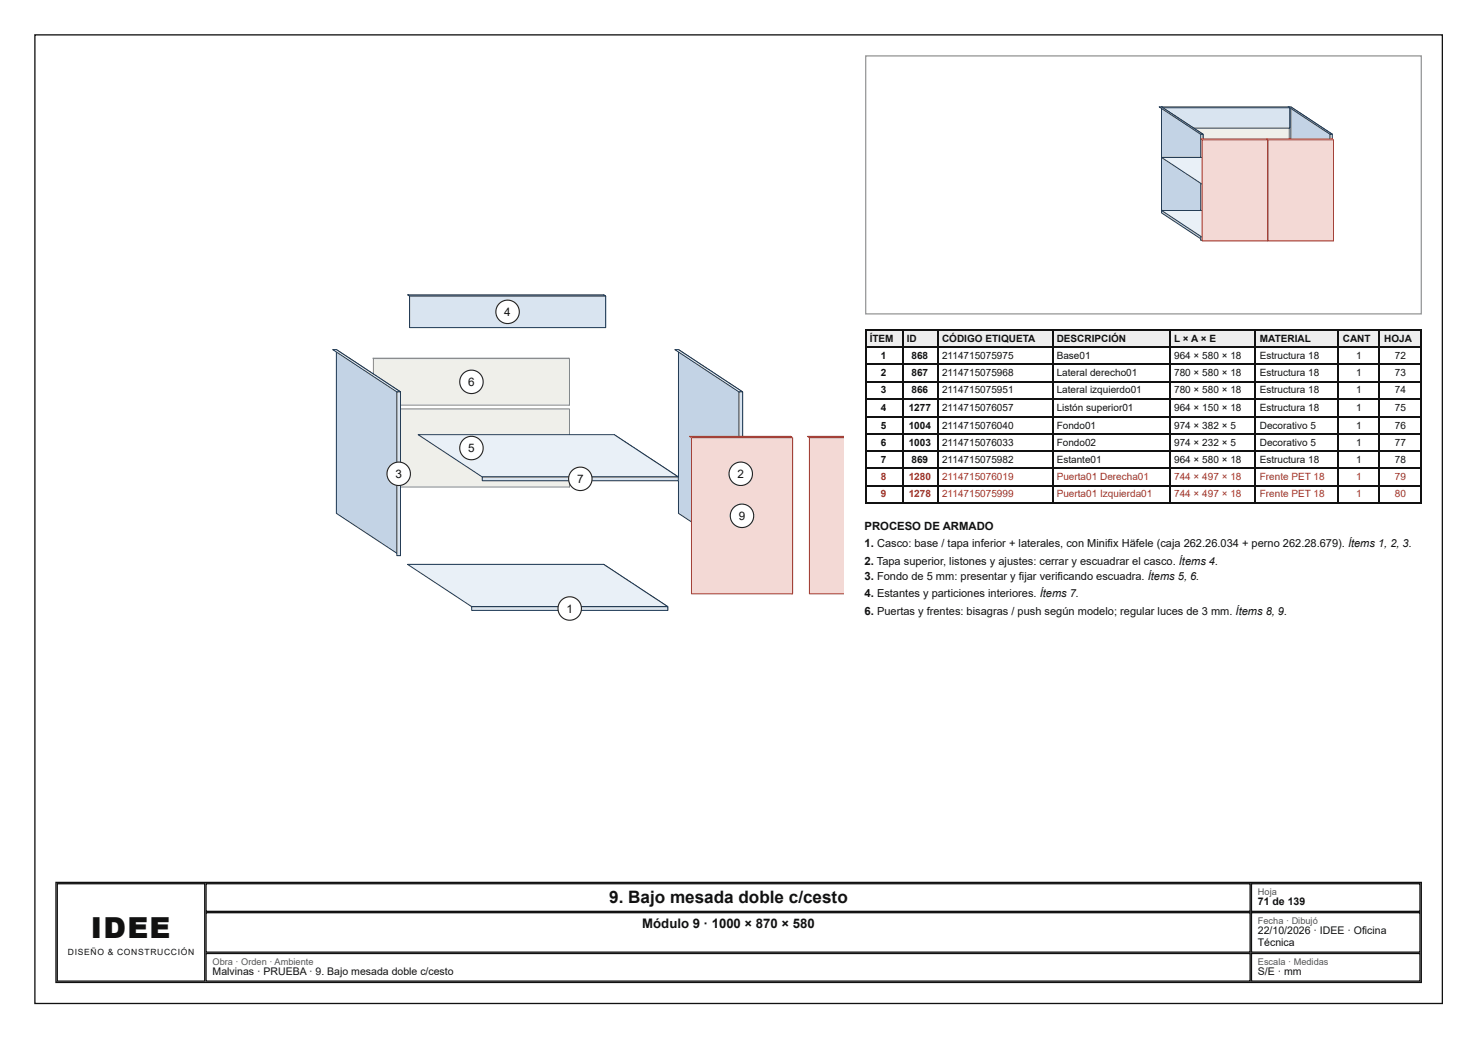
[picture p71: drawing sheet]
<svg xmlns="http://www.w3.org/2000/svg" width="297mm" height="210mm" viewBox="0 0 297 210" stroke-linecap="round" stroke-linejoin="round" font-family="sans-serif">
<defs><g id="words">
<text font-size="5.8" fill="#111" x="18.3" y="188.6">IDEE</text>
<text font-size="3.4" fill="#111" x="122.4" y="181.5">9. Bajo mesada doble c/cesto</text>
<text font-size="2.6" fill="#111" x="129.1" y="186.5">Módulo 9 · 1000 × 870 × 580</text>
<g font-size="2.4" fill="#111">
<text x="101.3" y="63.5">4</text>
<text x="94.1" y="77.6">6</text>
<text x="94.1" y="90.9">5</text>
<text x="79.5" y="96.1">3</text>
<text x="116" y="97.1">7</text>
<text x="148.2" y="96.1">2</text>
<text x="148.4" y="104.5">9</text>
<text x="113.8" y="123.2">1</text>
</g>
<g font-size="2.3" fill="#111">
<text x="173.7" y="106.6">PROCESO DE ARMADO</text>
<text x="173.7" y="110.1">1. Casco: base / tapa inferior + laterales, con Minifix Häfele (caja 262.26.034 + perno 262.28.679). Ítems 1, 2, 3.</text>
<text x="173.7" y="113.5">2. Tapa superior, listones y ajustes: cerrar y escuadrar el casco. Ítems 4.</text>
<text x="173.7" y="116.7">3. Fondo de 5 mm: presentar y fijar verificando escuadra. Ítems 5, 6.</text>
<text x="173.7" y="120.1">4. Estantes y particiones interiores. Ítems 7.</text>
<text x="173.7" y="123.6">6. Puertas y frentes: bisagras / push según modelo; regular luces de 3 mm. Ítems 8, 9.</text>
</g>
<g font-size="2.1" fill="#111">
<text x="252.8" y="182">71 de 139</text>
<text x="252.8" y="187.9">22/10/2026 · IDEE · Oficina</text>
<text x="252.8" y="190.2">Técnica</text>
<text x="42.7" y="196.1">Malvinas · PRUEBA · 9. Bajo mesada doble c/cesto</text>
<text x="252.8" y="196.1">S/E · mm</text>
</g>
<g font-size="2" fill="#111">
<text x="174.8" y="68.8">ÍTEM</text>
<text x="182.2" y="68.8">ID</text>
<text x="189.3" y="68.8">CÓDIGO ETIQUETA</text>
<text x="212.4" y="68.8">DESCRIPCIÓN</text>
<text x="236" y="68.8">L × A × E</text>
<text x="253.2" y="68.8">MATERIAL</text>
<text x="269.8" y="68.8">CANT</text>
<text x="278.2" y="68.8">HOJA</text>
<text x="177" y="72.2">1</text>
<text x="177" y="75.7">2</text>
<text x="183.2" y="72.2">868</text>
<text x="183.2" y="75.7">867</text>
<text x="189.3" y="72.2">2114715075975</text>
<text x="189.3" y="75.7">2114715075968</text>
<text x="212.4" y="72.2">Base01</text>
<text x="212.4" y="75.7">Lateral derecho01</text>
<text x="236" y="72.2">964 × 580 × 18</text>
<text x="236" y="75.7">780 × 580 × 18</text>
<text x="253.2" y="72.2">Estructura 18</text>
<text x="253.2" y="75.7">Estructura 18</text>
<text x="272.5" y="72.2">1</text>
<text x="272.5" y="75.7">1</text>
<text x="280.3" y="72.2">72</text>
<text x="280.3" y="75.7">73</text>
<text x="177" y="79.1">3</text>
<text x="177" y="82.5">4</text>
<text x="182.6" y="82.5">1277</text>
<text x="183.2" y="79.1">866</text>
<text x="189.3" y="79.1">2114715075951</text>
<text x="189.3" y="82.5">2114715076057</text>
<text x="212.4" y="79.1">Lateral izquierdo01</text>
<text x="212.4" y="82.5">Listón superior01</text>
<text x="236" y="79.1">780 × 580 × 18</text>
<text x="236" y="82.5">964 × 150 × 18</text>
<text x="253.2" y="79.1">Estructura 18</text>
<text x="253.2" y="82.5">Estructura 18</text>
<text x="272.5" y="79.1">1</text>
<text x="272.5" y="82.5">1</text>
<text x="280.3" y="79.1">74</text>
<text x="280.3" y="82.5">75</text>
<text x="177" y="86.3">5</text>
<text x="177" y="89.7">6</text>
<text x="182.6" y="86.3">1004</text>
<text x="182.6" y="89.7">1003</text>
<text x="189.3" y="86.3">2114715076040</text>
<text x="189.3" y="89.7">2114715076033</text>
<text x="212.4" y="86.3">Fondo01</text>
<text x="212.4" y="89.7">Fondo02</text>
<text x="236" y="86.3">974 × 382 × 5</text>
<text x="236" y="89.7">974 × 232 × 5</text>
<text x="253.2" y="86.3">Decorativo 5</text>
<text x="253.2" y="89.7">Decorativo 5</text>
<text x="272.5" y="86.3">1</text>
<text x="272.5" y="89.7">1</text>
<text x="280.3" y="86.3">76</text>
<text x="280.3" y="89.7">77</text>
<text x="177" y="93.1">7</text>
<text x="183.2" y="93.1">869</text>
<text x="189.3" y="93.1">2114715075982</text>
<text x="212.4" y="93.1">Estante01</text>
<text x="236" y="93.1">964 × 580 × 18</text>
<text x="253.2" y="93.1">Estructura 18</text>
<text x="272.5" y="93.1">1</text>
<text x="280.3" y="93.1">78</text>
</g>
<g font-size="2" fill="#a93226">
<text x="177" y="96.6">8</text>
<text x="177" y="100">9</text>
<text x="182.6" y="96.6">1280</text>
<text x="182.6" y="100">1278</text>
<text x="189.3" y="96.6">2114715076019</text>
<text x="189.3" y="100">2114715075999</text>
<text x="212.4" y="96.6">Puerta01 Derecha01</text>
<text x="212.4" y="100">Puerta01 Izquierda01</text>
<text x="236" y="96.6">744 × 497 × 18</text>
<text x="236" y="100">744 × 497 × 18</text>
<text x="253.2" y="96.6">Frente PET 18</text>
<text x="253.2" y="100">Frente PET 18</text>
<text x="272.5" y="96.6">1</text>
<text x="272.5" y="100">1</text>
<text x="280.3" y="96.6">79</text>
<text x="280.3" y="100">80</text>
</g>
<g font-size="1.9" fill="#555">
<text x="252.8" y="179.9">Hoja</text>
<text x="252.8" y="185.7">Fecha · Dibujó</text>
<text x="42.7" y="193.9">Obra · Orden · Ambiente</text>
<text x="252.8" y="193.9">Escala · Medidas</text>
</g>
<text font-size="1.7" fill="#111" x="13.6" y="192.1">DISEÑO &amp; CONSTRUCCIÓN</text>
</g></defs>
<path d="M7 7h282.9v194.7h-282.9z" fill="none" stroke="#111" stroke-width=".26"/>
<path d="M114.4 82.1v15.8" fill="none" stroke="#e2e2dc" stroke-width=".2"/>
<path d="M74.9 82.1l39.5 .1zM114.3 82.1l.1 .1v15.7l-.1-.1z" fill="none" stroke="#7f8c8d" stroke-width=".2"/>
<path d="M74.9 82.2h39.5" fill="none" stroke="#f7f7f3" stroke-width=".2"/>
<path d="M75 82.2h39.4v15.7h-39.4z" fill="#efefea"/>
<path d="M74.9 72l39.5 .1zM114.3 72l.1 .1v9.4l-.1-.1zM75 82.2h39.4v15.7h-39.4z" fill="none" stroke="#7f8c8d" stroke-width=".2"/>
<path d="M114.4 72v9.5" fill="none" stroke="#e2e2dc" stroke-width=".2"/>
<path d="M74.9 72h39.5" fill="none" stroke="#f7f7f3" stroke-width=".2"/>
<path d="M75 72.1h39.4v9.4h-39.4z" fill="#efefea"/>
<path d="M75 72.1h39.4v9.4h-39.4z" fill="none" stroke="#7f8c8d" stroke-width=".2"/>
<path d="M121.5 59.3v6.6" fill="none" stroke="#c3d3e5" stroke-width=".4"/>
<path d="M81.9 59.3h39.4l.4 .2h-39.4zM121.3 59.3l.4 .2v6.4l-.4-.3z" fill="none" stroke="#1f3a56" stroke-width=".2"/>
<path d="M81.9 59.4h39.8" fill="none" stroke="#e9f0f7" stroke-width=".26"/>
<path d="M82.3 59.5h39.4v6.4h-39.4z" fill="#d9e4f0"/>
<path d="M82.3 59.5h39.4v6.4h-39.4z" fill="none" stroke="#1f3a56" stroke-width=".2"/>
<path d="M67.6 70.3l12.9 8.5v32.9l-12.9-8.5z" fill="#c3d3e5"/>
<path d="M67.6 70.3l12.9 8.5v32.9l-12.9-8.5z" fill="none" stroke="#1f3a56" stroke-width=".2"/>
<path d="M66.9 70.3h.7l12.9 8.5h-.8z" fill="#e9f0f7"/>
<path d="M66.9 70.3h.7l12.9 8.5h-.8z" fill="none" stroke="#1f3a56" stroke-width=".2"/>
<path d="M79.7 78.8h.8v32.9h-.8z" fill="#d9e4f0"/>
<path d="M79.7 78.8h.8v32.9h-.8z" fill="none" stroke="#1f3a56" stroke-width=".2"/>
<path d="M121.3 113.5l12.9 8.5v.7l-12.9-8.5z" fill="#c3d3e5"/>
<path d="M121.3 113.5l12.9 8.5v.7l-12.9-8.5z" fill="none" stroke="#1f3a56" stroke-width=".2"/>
<path d="M81.9 113.5h39.4l12.9 8.5h-39.4z" fill="#e9f0f7"/>
<path d="M81.9 113.5h39.4l12.9 8.5h-39.4z" fill="none" stroke="#1f3a56" stroke-width=".2"/>
<path d="M94.8 122h39.4v.7h-39.4z" fill="#d9e4f0"/>
<path d="M94.8 122h39.4v.7h-39.4z" fill="none" stroke="#1f3a56" stroke-width=".2"/>
<path d="M136.3 70.3l12.9 8.5v32.9l-12.9-8.5z" fill="#c3d3e5"/>
<path d="M136.3 70.3l12.9 8.5v32.9l-12.9-8.5z" fill="none" stroke="#1f3a56" stroke-width=".2"/>
<path d="M135.6 70.3h.7l12.9 8.5h-.7z" fill="#e9f0f7"/>
<path d="M135.6 70.3h.7l12.9 8.5h-.7z" fill="none" stroke="#1f3a56" stroke-width=".2"/>
<path d="M148.5 78.8h.7v32.9h-.7z" fill="#d9e4f0"/>
<path d="M148.5 78.8h.7v32.9h-.7z" fill="none" stroke="#1f3a56" stroke-width=".2"/>
<path d="M123.4 87.4l12.9 8.5v.8l-12.9-8.6z" fill="#c3d3e5"/>
<path d="M123.4 87.4l12.9 8.5v.8l-12.9-8.6z" fill="none" stroke="#1f3a56" stroke-width=".2"/>
<path d="M84 87.4h39.4l12.9 8.5h-39.4z" fill="#e9f0f7"/>
<path d="M84 87.4h39.4l12.9 8.5h-39.4z" fill="none" stroke="#1f3a56" stroke-width=".2"/>
<path d="M96.9 95.9h39.4v.8h-39.4z" fill="#d9e4f0"/>
<path d="M96.9 95.9h39.4v.8h-39.4z" fill="none" stroke="#1f3a56" stroke-width=".2"/>
<path d="M159.1 87.7v31.7" fill="none" stroke="#e9c4be" stroke-width=".4"/>
<path d="M138.6 87.7h20.3l.4 .3h-20.3zM158.9 87.7l.4 .3v31.4l-.4-.3z" fill="none" stroke="#a93226" stroke-width=".2"/>
<path d="M138.6 87.9h20.7" fill="none" stroke="#f9e8e5" stroke-width=".26"/>
<path d="M139 88h20.3v31.4h-20.3z" fill="#f3d9d5"/>
<path d="M139 88h20.3v31.4h-20.3zM169.6 87.7h-7.3l.4 .3h6.9" fill="none" stroke="#a93226" stroke-width=".2"/>
<path d="M162.3 87.9h7.3" fill="none" stroke="#f9e8e5" stroke-width=".26"/>
<path d="M162.7 88h6.9v31.4h-6.9z" fill="#f3d9d5"/>
<path d="M169.6 88h-6.9v31.4h6.9" fill="none" stroke="#a93226" stroke-width=".2"/>
<circle cx="102" cy="62.7" r=".4" fill="#222"/>
<circle cx="102" cy="62.7" r="2.35" fill="#fff"/>
<circle cx="102" cy="62.7" r="2.35" fill="none" stroke="#222" stroke-width=".22"/>
<circle cx="94.7" cy="76.8" r=".4" fill="#222"/>
<circle cx="94.7" cy="76.8" r="2.35" fill="#fff"/>
<circle cx="94.7" cy="76.8" r="2.35" fill="none" stroke="#222" stroke-width=".22"/>
<circle cx="116.6" cy="96.3" r=".4" fill="#222"/>
<circle cx="116.6" cy="96.3" r="2.35" fill="#fff"/>
<circle cx="116.6" cy="96.3" r="2.35" fill="none" stroke="#222" stroke-width=".22"/>
<circle cx="80.1" cy="95.3" r=".4" fill="#222"/>
<circle cx="80.1" cy="95.3" r="2.35" fill="#fff"/>
<circle cx="80.1" cy="95.3" r="2.35" fill="none" stroke="#222" stroke-width=".22"/>
<circle cx="148.9" cy="95.3" r=".4" fill="#222"/>
<circle cx="148.9" cy="95.3" r="2.35" fill="#fff"/>
<circle cx="148.9" cy="95.3" r="2.35" fill="none" stroke="#222" stroke-width=".22"/>
<circle cx="149.1" cy="103.7" r=".4" fill="#222"/>
<circle cx="149.1" cy="103.7" r="2.35" fill="#fff"/>
<circle cx="149.1" cy="103.7" r="2.35" fill="none" stroke="#222" stroke-width=".22"/>
<circle cx="94.7" cy="90.1" r=".4" fill="#222"/>
<circle cx="94.7" cy="90.1" r="2.35" fill="#fff"/>
<circle cx="94.7" cy="90.1" r="2.35" fill="none" stroke="#222" stroke-width=".22"/>
<circle cx="114.5" cy="122.3" r=".4" fill="#222"/>
<circle cx="114.5" cy="122.3" r="2.35" fill="#fff"/>
<circle cx="114.5" cy="122.3" r="2.35" fill="none" stroke="#222" stroke-width=".22"/>
<path d="M174 11.2h111.6v51.9h-111.6z" fill="none" stroke="#999" stroke-width=".26"/>
<path d="M259 32.2v10.2" fill="none" stroke="#e2e2dc" stroke-width=".2"/>
<path d="M233.5 32.2h25.6zM259 32.2l.1 10.2z" fill="none" stroke="#7f8c8d" stroke-width=".2"/>
<path d="M233.5 32.2h25.6" fill="none" stroke="#f7f7f3" stroke-width=".2"/>
<path d="M233.6 32.2h25.5v10.2h-25.5z" fill="#efefea"/>
<path d="M233.5 25.6l25.6 .1zM233.6 32.2h25.5v10.2h-25.5zM259 25.6l.1 6.1z" fill="none" stroke="#7f8c8d" stroke-width=".2"/>
<path d="M259 25.6v6.1" fill="none" stroke="#e2e2dc" stroke-width=".2"/>
<path d="M233.5 25.7h25.6" fill="none" stroke="#f7f7f3" stroke-width=".2"/>
<path d="M233.6 25.7h25.5v6h-25.5z" fill="#efefea"/>
<path d="M233.6 25.7h25.5v6h-25.5z" fill="none" stroke="#7f8c8d" stroke-width=".2"/>
<path d="M259.1 21.5v4.3" fill="none" stroke="#c3d3e5" stroke-width=".26"/>
<path d="M233.4 21.5h25.5l.3 .2h-25.5zM258.9 21.5l.3 .2v4.1l-.3-.2z" fill="none" stroke="#1f3a56" stroke-width=".2"/>
<path d="M233.4 21.6h25.8" fill="none" stroke="#e9f0f7" stroke-width=".2"/>
<path d="M233.7 21.7h25.5v4.1h-25.5z" fill="#d9e4f0"/>
<path d="M233.7 21.7h25.5v4.1h-25.5z" fill="none" stroke="#1f3a56" stroke-width=".2"/>
<path d="M233.4 21.5l8.4 5.5v21.3l-8.4-5.5z" fill="#c3d3e5"/>
<path d="M233.4 21.5l8.4 5.5v21.3l-8.4-5.5z" fill="none" stroke="#1f3a56" stroke-width=".2"/>
<path d="M232.9 21.5h.5l8.4 5.5h-.5z" fill="#e9f0f7"/>
<path d="M232.9 21.5h.5l8.4 5.5h-.5z" fill="none" stroke="#1f3a56" stroke-width=".2"/>
<path d="M241.3 27h.5v21.3h-.5z" fill="#d9e4f0"/>
<path d="M241.3 27h.5v21.3h-.5z" fill="none" stroke="#1f3a56" stroke-width=".2"/>
<path d="M258.9 42.3l8.4 5.5v.5l-8.4-5.5z" fill="#c3d3e5"/>
<path d="M258.9 42.3l8.4 5.5v.5l-8.4-5.5z" fill="none" stroke="#1f3a56" stroke-width=".2"/>
<path d="M233.4 42.3h25.5l8.4 5.5h-25.5z" fill="#e9f0f7"/>
<path d="M233.4 42.3h25.5l8.4 5.5h-25.5z" fill="none" stroke="#1f3a56" stroke-width=".2"/>
<path d="M241.8 47.8h25.5v.5h-25.5z" fill="#d9e4f0"/>
<path d="M241.8 47.8h25.5v.5h-25.5z" fill="none" stroke="#1f3a56" stroke-width=".2"/>
<path d="M258.9 31.7l8.4 5.5v.5l-8.4-5.6z" fill="#c3d3e5"/>
<path d="M258.9 31.7l8.4 5.5v.5l-8.4-5.6z" fill="none" stroke="#1f3a56" stroke-width=".2"/>
<path d="M233.4 31.7h25.5l8.4 5.5h-25.5z" fill="#e9f0f7"/>
<path d="M233.4 31.7h25.5l8.4 5.5h-25.5z" fill="none" stroke="#1f3a56" stroke-width=".2"/>
<path d="M241.8 37.2h25.5v.5h-25.5z" fill="#d9e4f0"/>
<path d="M241.8 37.2h25.5v.5h-25.5z" fill="none" stroke="#1f3a56" stroke-width=".2"/>
<path d="M259.4 21.5l8.3 5.5v21.3l-8.3-5.5z" fill="#c3d3e5"/>
<path d="M259.4 21.5l8.3 5.5v21.3l-8.3-5.5z" fill="none" stroke="#1f3a56" stroke-width=".2"/>
<path d="M258.9 21.5h.5l8.3 5.5h-.4z" fill="#e9f0f7"/>
<path d="M258.9 21.5h.5l8.3 5.5h-.4z" fill="none" stroke="#1f3a56" stroke-width=".2"/>
<path d="M267.3 27h.4v21.3h-.4z" fill="#d9e4f0"/>
<path d="M267.3 27h.4v21.3h-.4z" fill="none" stroke="#1f3a56" stroke-width=".2"/>
<path d="M254.6 27.9v20.5" fill="none" stroke="#e9c4be" stroke-width=".26"/>
<path d="M241.3 27.9h13.2l.2 .2h-13.1zM254.5 27.9l.2 .2v20.3l-.2-.1z" fill="none" stroke="#a93226" stroke-width=".2"/>
<path d="M241.3 28h13.4" fill="none" stroke="#f9e8e5" stroke-width=".2"/>
<path d="M241.6 28.1h13.1v20.3h-13.1z" fill="#f3d9d5"/>
<path d="M241.6 28.1h13.1v20.3h-13.1zM254.5 27.9h13.2l.3 .2h-13.2zM267.7 27.9l.3 .2v20.3l-.3-.1z" fill="none" stroke="#a93226" stroke-width=".2"/>
<path d="M267.8 27.9v20.5" fill="none" stroke="#e9c4be" stroke-width=".26"/>
<path d="M254.5 28h13.5" fill="none" stroke="#f9e8e5" stroke-width=".2"/>
<path d="M254.8 28.1h13.2v20.3h-13.2z" fill="#f3d9d5"/>
<path d="M254.8 28.1h13.2v20.3h-13.2z" fill="none" stroke="#a93226" stroke-width=".2"/>
<g fill="#eee">
<path d="M173.8 66.1h7.4v3.7h-7.4z"/>
<path d="M181.2 66.1h7.2v3.7h-7.2z"/>
<path d="M188.4 66.1h23v3.7h-23z"/>
<path d="M211.4 66.1h23.5v3.7h-23.5z"/>
<path d="M234.9 66.1h17.2v3.7h-17.2z"/>
<path d="M252.1 66.1h16.7v3.7h-16.7z"/>
<path d="M268.8 66.1h8.5v3.7h-8.5z"/>
<path d="M277.3 66.1h8.2v3.7h-8.2z"/>
</g>
<g fill="none" stroke="#111" stroke-width=".26">
<path d="M173.8 66.3h111.9M173.8 69.7h111.9M173.8 73.2h111.9M173.8 76.9h111.9M174 66.1v35.2M181.4 66.1v35.2M188.5 66.1v35.2M211.5 66.1v35.2M235.1 66.1v35.2M252.3 66.1v35.2M268.9 66.1v35.2M277.2 66.1v35.2"/>
<path d="M285.6 66.1v35.2M173.8 80.3h111.9M173.8 83.7h111.9M173.8 87.2h111.9M173.8 90.6h111.9M173.8 94.1h111.9M173.8 97.8h111.9M173.8 101.2h111.9M11.2 177.4h274.4v20.1h-274.4zM11.5 177.7h29.6v19.5h-29.6zM41.4 177.7h209.8v5.5h-209.8zM251.5 177.7h33.9v5.5h-33.9z"/>
<path d="M41.4 183.5h209.8v7.9h-209.8zM41.4 191.7h209.8v5.5h-209.8zM251.5 183.5h33.9v7.9h-33.9zM251.5 191.7h33.9v5.5h-33.9z"/>
</g>
<use href="#words"/>
</svg>
